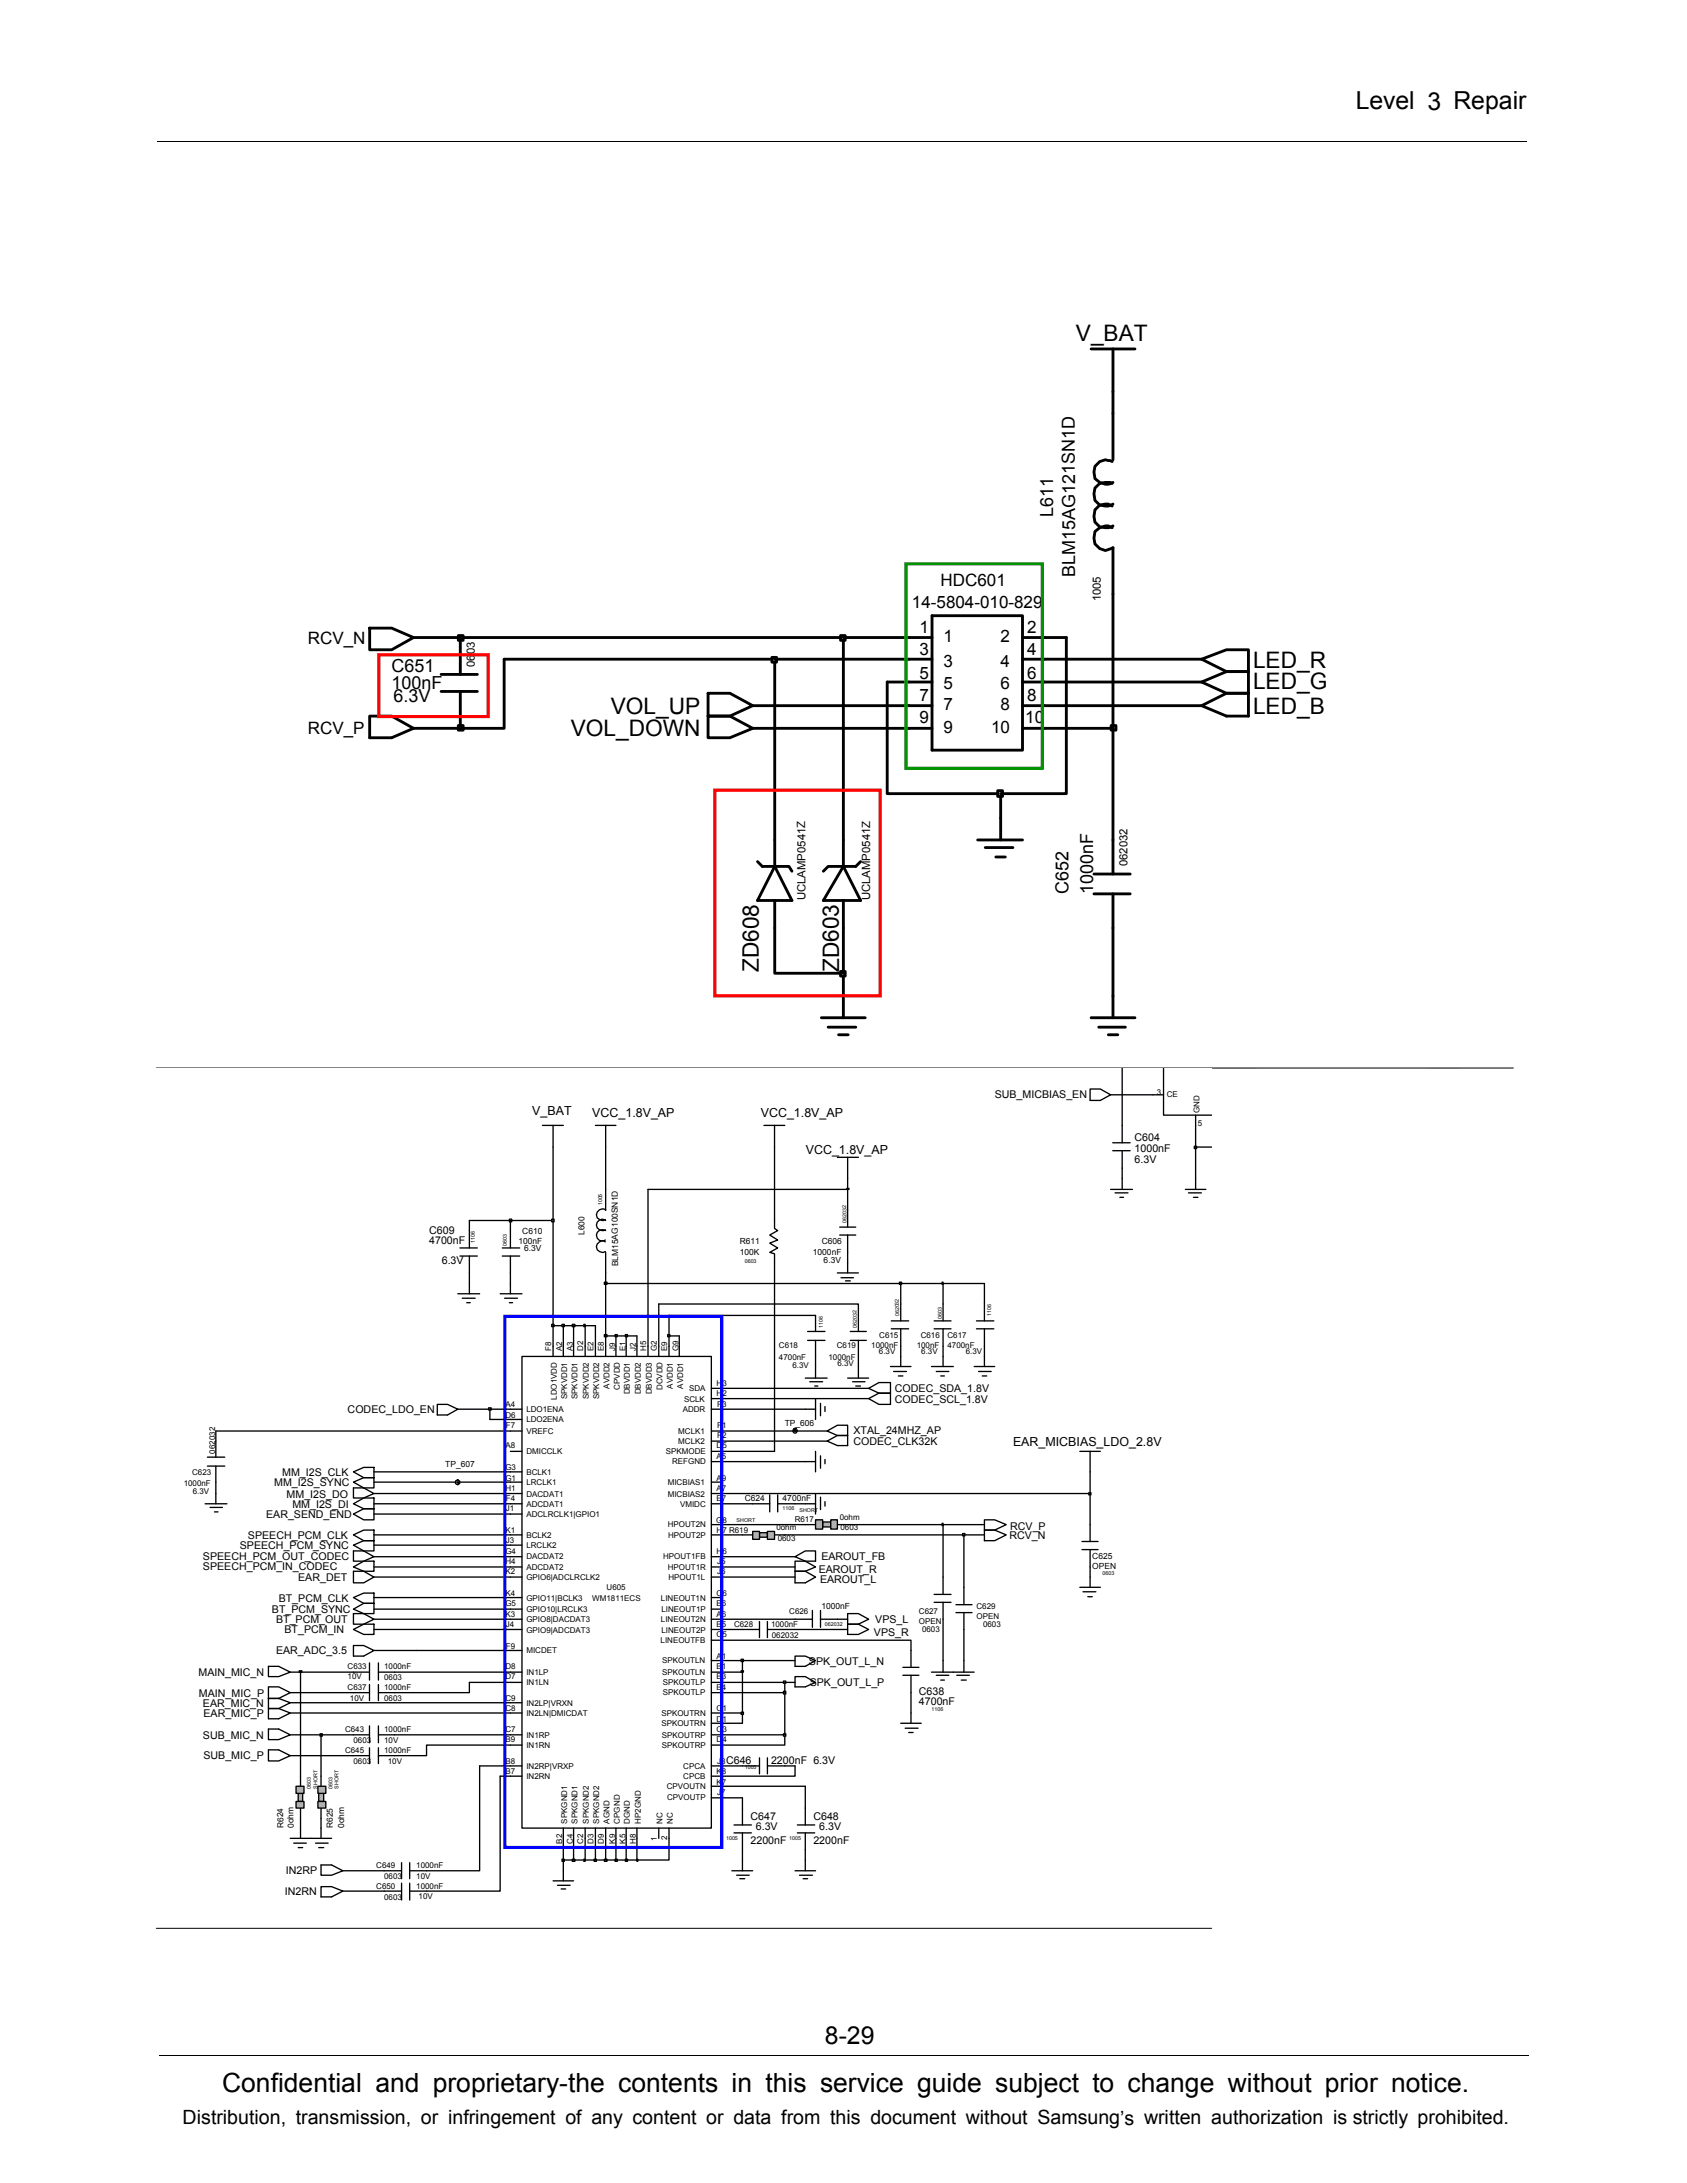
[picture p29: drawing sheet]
<svg xmlns="http://www.w3.org/2000/svg" width="216mm" height="279mm" viewBox="0 0 216 279" stroke-linecap="round" stroke-linejoin="round" font-family="sans-serif">
<defs><g id="words">
<text font-size="3.4" x="28.4" y="267.7">Confidential and proprietary-the contents in this service guide subject to change without prior notice.</text>
<g font-size="3.2">
<text x="173.5" y="14">Level 3 Repair</text>
<text x="105.6" y="261.6">8-29</text>
</g>
<g font-size="2.9">
<text x="137.7" y="43.6">V_BAT</text>
<text x="160.4" y="85.5">LED_R</text>
<text x="160.4" y="88.2">LED_G</text>
<text x="73" y="94.2">VOL_DOWN</text>
<text x="78.2" y="91.4">VOL_UP</text>
<text x="160.4" y="91.4">LED_B</text>
<text x="97.1" y="124.4" transform="rotate(-90 97.1 124.4)">ZD608</text>
<text x="107.4" y="124.4" transform="rotate(-90 107.4 124.4)">ZD603</text>
</g>
<text font-size="2.5" x="23.4" y="271.9">Distribution, transmission, or infringement of any content or data from this document without Samsung’s written authorization is strictly prohibited.</text>
<g font-size="2.3">
<text x="134.8" y="66.2" transform="rotate(-90 134.8 66.2)">L611</text>
<text x="137.6" y="73.9" transform="rotate(-90 137.6 73.9)">BLM15AG121SN1D</text>
<text x="50.1" y="88.1">100nF</text>
<text x="50.1" y="86">C651</text>
<text x="50.4" y="89.8">6.3V</text>
<text x="136.7" y="114.4" transform="rotate(-90 136.7 114.4)">C652</text>
<text x="139.9" y="114.4" transform="rotate(-90 139.9 114.4)">1000nF</text>
</g>
<g font-size="2.2">
<text x="116.7" y="77.8">14-5804-010-829</text>
<text x="120.4" y="75.1">HDC601</text>
<text x="39.4" y="82.4">RCV_N</text>
<text x="117.7" y="81">1</text>
<text x="117.7" y="83.8">3</text>
<text x="120.7" y="82.2">1</text>
<text x="128.1" y="82.2">2</text>
<text x="131.5" y="81">2</text>
<text x="131.5" y="83.8">4</text>
<text x="117.7" y="86.9">5</text>
<text x="117.7" y="89.7">7</text>
<text x="120.7" y="85.3">3</text>
<text x="120.7" y="88.1">5</text>
<text x="128.1" y="85.3">4</text>
<text x="128.1" y="88.1">6</text>
<text x="131.5" y="86.9">6</text>
<text x="131.5" y="89.7">8</text>
<text x="39.4" y="93.9">RCV_P</text>
<text x="117.7" y="92.5">9</text>
<text x="120.7" y="90.9">7</text>
<text x="120.7" y="93.8">9</text>
<text x="126.8" y="93.8">10</text>
<text x="128.1" y="90.9">8</text>
<text x="131.2" y="92.5">10</text>
</g>
<g font-size="1.6">
<text x="68.1" y="142.7">V_BAT</text>
<text x="75.8" y="143">VCC_1.8V_AP</text>
<text x="97.4" y="143">VCC_1.8V_AP</text>
<text x="103.1" y="147.7">VCC_1.8V_AP</text>
<text x="129.6" y="185">EAR_MICBIAS_LDO_2.8V</text>
</g>
<g font-size="1.5">
<text x="140.9" y="77" transform="rotate(-90 140.9 77)">1005</text>
<text x="60.8" y="83.7" transform="rotate(-90 60.8 83.7)">03</text>
<text x="60.8" y="85.3" transform="rotate(-90 60.8 85.3)">06</text>
<text x="144.3" y="110.9" transform="rotate(-90 144.3 110.9)">062032</text>
<text x="103.1" y="115.2" transform="rotate(-90 103.1 115.2)">UCLAMP0541Z</text>
<text x="111.4" y="115.3" transform="rotate(-90 111.4 115.3)">UCLAMP0541Z</text>
</g>
<g font-size="1.4">
<text x="127.3" y="140.6">SUB_MICBIAS_EN</text>
<text x="145.2" y="147.4">1000nF</text>
<text x="145.2" y="146.1">C604</text>
<text x="145.2" y="148.9">6.3V</text>
<text x="54.9" y="159.3">4700nF</text>
<text x="54.9" y="158">C609</text>
<text x="56.5" y="161.8">6.3V</text>
<text x="114.5" y="179.5">CODEC_SCL_1.8V</text>
<text x="114.5" y="178.2">CODEC_SDA_1.8V</text>
<text x="44.5" y="180.8">CODEC_LDO_EN</text>
<text x="109.2" y="184.9">CODEC_CLK32K</text>
<text x="109.2" y="183.6">XTAL_24MHZ_AP</text>
<text x="35.1" y="190.2">MM_I2S_SYNC</text>
<text x="36.1" y="188.9">MM_I2S_CLK</text>
<text x="36.7" y="191.7">MM_I2S_DO</text>
<text x="31.7" y="196.9">SPEECH_PCM_CLK</text>
<text x="34.1" y="194.3">EAR_SEND_END</text>
<text x="37.4" y="193">MM_I2S_DI</text>
<text x="129.2" y="196.9">RCV_N</text>
<text x="129.3" y="195.9">RCV_P</text>
<text x="26" y="199.7">SPEECH_PCM_OUT_CODEC</text>
<text x="26" y="201">SPEECH_PCM_IN_CODEC</text>
<text x="30.7" y="198.3">SPEECH_PCM_SYNC</text>
<text x="38.2" y="202.4">EAR_DET</text>
<text x="104.8" y="201.3">EAROUT_R</text>
<text x="104.9" y="202.7">EAROUT_L</text>
<text x="105.1" y="199.7">EAROUT_FB</text>
<text x="34.8" y="206.5">BT_PCM_SYNC</text>
<text x="35.3" y="207.8">BT_PCM_OUT</text>
<text x="35.7" y="205">BT_PCM_CLK</text>
<text x="36.4" y="209.1">BT_PCM_IN</text>
<text x="111.8" y="209.4">VPS_R</text>
<text x="112" y="207.8">VPS_L</text>
<text x="25.4" y="214.5">MAIN_MIC_N</text>
<text x="35.3" y="211.7">EAR_ADC_3.5</text>
<text x="103.5" y="213">SPK_OUT_L_N</text>
<text x="103.6" y="215.8">SPK_OUT_L_P</text>
<text x="25.5" y="217.1">MAIN_MIC_P</text>
<text x="26" y="218.5">EAR_MIC_N</text>
<text x="26" y="219.8">EAR_MIC_P</text>
<text x="117.6" y="218.2">4700nF</text>
<text x="117.6" y="216.9">C638</text>
<text x="26" y="222.5">SUB_MIC_N</text>
<text x="26" y="225.2">SUB_MIC_P</text>
<text x="92.9" y="225.7">C646</text>
<text x="98.7" y="225.7">2200nF 6.3V</text>
<text x="96.1" y="233">C647</text>
<text x="104.1" y="233">C648</text>
<text x="36.6" y="239.9">IN2RP</text>
<text x="96.1" y="236">2200nF</text>
<text x="96.7" y="234.3">6.3V</text>
<text x="104.1" y="236">2200nF</text>
<text x="104.8" y="234.3">6.3V</text>
<text x="36.5" y="242.5">IN2RN</text>
</g>
<g font-size="1.1">
<text x="66.3" y="159.3">100nF</text>
<text x="66.8" y="158">C610</text>
<text x="67.1" y="160.1">6.3V</text>
<text x="74.8" y="158.1" transform="rotate(-90 74.8 158.1)">L600</text>
<text x="94.7" y="160.6">100K</text>
<text x="94.7" y="159.3">R611</text>
<text x="104" y="160.6">1000nF</text>
<text x="105.2" y="159.3">C606</text>
<text x="105.4" y="161.7">6.3V</text>
<text x="79.1" y="162.1" transform="rotate(-90 79.1 162.1)">BLM15AG100SN1D</text>
<text x="100.4" y="182.5">TP_606</text>
<text x="57" y="187.7">TP_607</text>
<text x="95.3" y="192.1">C624</text>
<text x="100.2" y="192.1">4700nF</text>
<text x="139.8" y="200.8">OPEN</text>
<text x="139.8" y="199.5">C625</text>
<text x="105.1" y="206">1000nF</text>
<text x="36.3" y="234" transform="rotate(-90 36.3 234)">R624</text>
<text x="37.6" y="234" transform="rotate(-90 37.6 234)">0ohm</text>
<text x="42.6" y="234" transform="rotate(-90 42.6 234)">R625</text>
<text x="44" y="234" transform="rotate(-90 44 234)">0ohm</text>
</g>
<g font-size="1">
<text x="148.1" y="140.1">3</text>
<text x="149.3" y="140.5">CE</text>
<text x="153.5" y="142.5" transform="rotate(-90 153.5 142.5)">GND</text>
<text x="153.3" y="144.1">5</text>
<text x="70.5" y="172.9" transform="rotate(-90 70.5 172.9)">F8</text>
<text x="72" y="172.9" transform="rotate(-90 72 172.9)">A2</text>
<text x="73.3" y="172.9" transform="rotate(-90 73.3 172.9)">A3</text>
<text x="74.6" y="172.9" transform="rotate(-90 74.6 172.9)">D2</text>
<text x="75.9" y="172.9" transform="rotate(-90 75.9 172.9)">E2</text>
<text x="77.3" y="172.9" transform="rotate(-90 77.3 172.9)">E8</text>
<text x="78.7" y="172.9" transform="rotate(-90 78.7 172.9)">J9</text>
<text x="80.1" y="172.9" transform="rotate(-90 80.1 172.9)">E1</text>
<text x="81.4" y="172.9" transform="rotate(-90 81.4 172.9)">J2</text>
<text x="82.7" y="172.9" transform="rotate(-90 82.7 172.9)">H5</text>
<text x="84.1" y="173" transform="rotate(-90 84.1 173)">G2</text>
<text x="85.4" y="172.9" transform="rotate(-90 85.4 172.9)">E9</text>
<text x="86.8" y="173" transform="rotate(-90 86.8 173)">G9</text>
<text x="99.7" y="172.6">C618</text>
<text x="107.1" y="172.6">C619</text>
<text x="111.5" y="172.6">1000nF</text>
<text x="112.5" y="173.3">6.3V</text>
<text x="112.5" y="171.3">C615</text>
<text x="117.3" y="172.6">100nF</text>
<text x="117.8" y="171.3">C616</text>
<text x="117.9" y="173.3">6.3V</text>
<text x="121.3" y="172.6">4700nF</text>
<text x="121.3" y="171.3">C617</text>
<text x="123.6" y="173.3">6.3V</text>
<text x="71.3" y="179.2" transform="rotate(-90 71.3 179.2)">LDO1VDD</text>
<text x="72.6" y="179.1" transform="rotate(-90 72.6 179.1)">SPKVDD1</text>
<text x="73.9" y="179.1" transform="rotate(-90 73.9 179.1)">SPKVDD1</text>
<text x="75.4" y="179.1" transform="rotate(-90 75.4 179.1)">SPKVDD2</text>
<text x="76.7" y="179.1" transform="rotate(-90 76.7 179.1)">SPKVDD2</text>
<text x="78" y="177.8" transform="rotate(-90 78 177.8)">AVDD2</text>
<text x="79.3" y="177.9" transform="rotate(-90 79.3 177.9)">CPVDD</text>
<text x="80.6" y="178.5" transform="rotate(-90 80.6 178.5)">DBVDD1</text>
<text x="82" y="178.5" transform="rotate(-90 82 178.5)">DBVDD2</text>
<text x="83.4" y="178.5" transform="rotate(-90 83.4 178.5)">DBVDD3</text>
<text x="84.8" y="177.9" transform="rotate(-90 84.8 177.9)">DCVDD</text>
<text x="86.1" y="177.8" transform="rotate(-90 86.1 177.8)">AVDD1</text>
<text x="87.4" y="177.8" transform="rotate(-90 87.4 177.8)">AVDD1</text>
<text x="87.5" y="179.4">SCLK</text>
<text x="88.2" y="178.1">SDA</text>
<text x="91.7" y="177.4">H3</text>
<text x="91.7" y="178.7">H2</text>
<text x="99.7" y="174.1">4700nF</text>
<text x="101.4" y="175.1">6.3V</text>
<text x="106" y="174.1">1000nF</text>
<text x="107.2" y="174.8">6.3V</text>
<text x="64.7" y="181.4">D6</text>
<text x="64.7" y="180.1">A4</text>
<text x="64.7" y="185.4">A8</text>
<text x="64.7" y="182.8">F7</text>
<text x="67.4" y="183.5">VREFC</text>
<text x="67.4" y="182">LDO2ENA</text>
<text x="67.4" y="180.7">LDO1ENA</text>
<text x="86.8" y="183.5">MCLK1</text>
<text x="86.8" y="184.8">MCLK2</text>
<text x="87.4" y="180.7">ADDR</text>
<text x="91.7" y="185.4">D5</text>
<text x="91.8" y="180.1">F3</text>
<text x="91.8" y="182.8">F1</text>
<text x="91.8" y="184.1">F2</text>
<text x="23.5" y="190.1">1000nF</text>
<text x="24.6" y="188.8">C623</text>
<text x="24.7" y="191.2">6.3V</text>
<text x="27.5" y="186.1" transform="rotate(-90 27.5 186.1)">062032</text>
<text x="64.7" y="188.2">G3</text>
<text x="64.7" y="189.5">G1</text>
<text x="64.7" y="190.8">H1</text>
<text x="67.4" y="188.8">BCLK1</text>
<text x="67.4" y="190.1">LRCLK1</text>
<text x="67.4" y="191.6">DACDAT1</text>
<text x="67.4" y="186.1">DMICCLK</text>
<text x="85.2" y="186.1">SPKMODE</text>
<text x="85.4" y="191.6">MICBIAS2</text>
<text x="85.4" y="190.1">MICBIAS1</text>
<text x="86" y="187.4">REFGND</text>
<text x="91.7" y="190.8">A7</text>
<text x="91.7" y="186.7">A5</text>
<text x="91.7" y="189.5">A9</text>
<text x="64.7" y="196.2">K1</text>
<text x="64.7" y="192.1">F4</text>
<text x="64.7" y="197.5">J3</text>
<text x="64.7" y="193.4">J1</text>
<text x="67.4" y="192.9">ADCDAT1</text>
<text x="67.4" y="196.8">BCLK2</text>
<text x="67.4" y="194.2">ADCLRCLK1|GPIO1</text>
<text x="85.4" y="195.5">HPOUT2N</text>
<text x="85.5" y="196.8">HPOUT2P</text>
<text x="87" y="192.9">VMIDC</text>
<text x="91.7" y="194.9">G8</text>
<text x="91.7" y="196.2">H7 R619</text>
<text x="91.7" y="192.1">E7</text>
<text x="99.4" y="195.8">0ohm</text>
<text x="99.5" y="197.2">0603</text>
<text x="101.7" y="194.8">R617</text>
<text x="107.5" y="194.5">0ohm</text>
<text x="107.6" y="195.8">0603</text>
<text x="64.7" y="200.2">H4</text>
<text x="64.7" y="198.8">G4</text>
<text x="64.7" y="201.5">K2</text>
<text x="67.4" y="200.9">ADCDAT2</text>
<text x="67.4" y="199.6">DACDAT2</text>
<text x="67.4" y="198.1">LRCLK2</text>
<text x="67.4" y="202.2">GPIO6|ADCLRCLK2</text>
<text x="77.6" y="203.6">U605</text>
<text x="84.9" y="199.6">HPOUT1FB</text>
<text x="85.4" y="200.9">HPOUT1R</text>
<text x="85.6" y="202.2">HPOUT1L</text>
<text x="91.7" y="198.8">H6</text>
<text x="91.8" y="200.2">J5</text>
<text x="91.8" y="201.5">J6</text>
<text x="64.7" y="205.6">G5</text>
<text x="64.7" y="206.9">K3</text>
<text x="64.7" y="204.2">K4</text>
<text x="64.7" y="208.2">J4</text>
<text x="67.4" y="206.4">GPIO10|LRCLK3</text>
<text x="67.4" y="209">GPIO9|ADCDAT3</text>
<text x="67.4" y="207.6">GPIO8|DACDAT3</text>
<text x="67.4" y="204.9">GPIO11|BCLK3</text>
<text x="75.8" y="204.9">WM1811ECS</text>
<text x="84.6" y="207.6">LINEOUT2N</text>
<text x="84.6" y="204.9">LINEOUT1N</text>
<text x="84.6" y="209">LINEOUT2P</text>
<text x="84.6" y="206.4">LINEOUT1P</text>
<text x="91.7" y="208.2">B5</text>
<text x="91.7" y="205.6">B6</text>
<text x="91.7" y="206.9">A6</text>
<text x="91.7" y="209.5">C5</text>
<text x="91.7" y="204.2">C6</text>
<text x="93.9" y="208.3">C628</text>
<text x="98.7" y="208.3">1000nF</text>
<text x="98.8" y="209.6">062032</text>
<text x="101" y="206.5">C626</text>
<text x="117.6" y="207.9">OPEN</text>
<text x="117.6" y="206.5">C627</text>
<text x="118" y="208.9">0603</text>
<text x="125" y="207.2">OPEN</text>
<text x="125" y="206">C629</text>
<text x="125.8" y="208.3">0603</text>
<text x="44.5" y="213.6">C633</text>
<text x="44.5" y="214.9">10V</text>
<text x="49.2" y="213.6">1000nF</text>
<text x="49.2" y="215">0603</text>
<text x="64.7" y="214.9">D7</text>
<text x="64.7" y="213.6">D8</text>
<text x="64.7" y="211">F9</text>
<text x="67.4" y="211.6">MICDET</text>
<text x="67.4" y="215.7">IN1LN</text>
<text x="67.4" y="214.4">IN1LP</text>
<text x="84.5" y="210.3">LINEOUTFB</text>
<text x="84.8" y="214.4">SPKOUTLN</text>
<text x="84.8" y="212.9">SPKOUTLN</text>
<text x="84.8" y="215.7">SPKOUTLP</text>
<text x="91.7" y="213.6">B1</text>
<text x="91.7" y="214.9">B3</text>
<text x="91.7" y="212.3">A1</text>
<text x="44.2" y="221.6">C643</text>
<text x="44.5" y="216.3">C637</text>
<text x="44.8" y="217.7">10V</text>
<text x="49.2" y="221.6">1000nF</text>
<text x="49.2" y="217.7">0603</text>
<text x="49.2" y="216.3">1000nF</text>
<text x="64.7" y="221.7">C7</text>
<text x="64.7" y="219">C8</text>
<text x="64.7" y="217.7">C9</text>
<text x="67.4" y="219.6">IN2LN|DMICDAT</text>
<text x="67.4" y="218.3">IN2LP|VRXN</text>
<text x="84.6" y="219.6">SPKOUTRN</text>
<text x="84.6" y="221">SPKOUTRN</text>
<text x="84.8" y="217">SPKOUTLP</text>
<text x="91.7" y="219">C1</text>
<text x="91.7" y="216.3">B4</text>
<text x="91.7" y="220.4">D1</text>
<text x="91.7" y="221.7">C3</text>
<text x="44.2" y="224.4">C645</text>
<text x="45.2" y="223.1">0603</text>
<text x="45.2" y="225.7">0603</text>
<text x="49.2" y="223.1">10V</text>
<text x="49.2" y="224.4">1000nF</text>
<text x="49.6" y="225.7">10V</text>
<text x="64.7" y="223">B9</text>
<text x="64.7" y="225.8">B8</text>
<text x="64.7" y="227.1">B7</text>
<text x="67.4" y="226.4">IN2RP|VRXP</text>
<text x="67.4" y="223.7">IN1RN</text>
<text x="67.4" y="227.7">IN2RN</text>
<text x="67.4" y="222.4">IN1RP</text>
<text x="84.7" y="223.7">SPKOUTRP</text>
<text x="84.7" y="222.4">SPKOUTRP</text>
<text x="87.4" y="226.4">CPCA</text>
<text x="87.4" y="227.7">CPCB</text>
<text x="91.7" y="223">D4</text>
<text x="91.7" y="227.1">K8</text>
<text x="91.8" y="225.8">J8</text>
<text x="72.6" y="233.4" transform="rotate(-90 72.6 233.4)">SPKGND1</text>
<text x="73.9" y="233.4" transform="rotate(-90 73.9 233.4)">SPKGND1</text>
<text x="75.4" y="233.4" transform="rotate(-90 75.4 233.4)">SPKGND2</text>
<text x="76.7" y="233.4" transform="rotate(-90 76.7 233.4)">SPKGND2</text>
<text x="78" y="233.4" transform="rotate(-90 78 233.4)">AGND</text>
<text x="79.3" y="233.4" transform="rotate(-90 79.3 233.4)">CPGND</text>
<text x="80.6" y="233.4" transform="rotate(-90 80.6 233.4)">DGND</text>
<text x="82" y="233.4" transform="rotate(-90 82 233.4)">HP2GND</text>
<text x="84.8" y="233.4" transform="rotate(-90 84.8 233.4)">NC</text>
<text x="85.3" y="229">CPVOUTN</text>
<text x="85.4" y="230.4">CPVOUTP</text>
<text x="86.1" y="233.4" transform="rotate(-90 86.1 233.4)">NC</text>
<text x="91.7" y="228.4">K7</text>
<text x="91.8" y="229.7">J7</text>
<text x="48.2" y="239.1">C649</text>
<text x="53.3" y="239.1">1000nF</text>
<text x="72" y="236" transform="rotate(-90 72 236)">B2</text>
<text x="73.3" y="236" transform="rotate(-90 73.3 236)">C4</text>
<text x="74.6" y="236" transform="rotate(-90 74.6 236)">C2</text>
<text x="75.9" y="236" transform="rotate(-90 75.9 236)">D3</text>
<text x="77.3" y="236" transform="rotate(-90 77.3 236)">D9</text>
<text x="78.7" y="236" transform="rotate(-90 78.7 236)">K9</text>
<text x="80.1" y="236" transform="rotate(-90 80.1 236)">K5</text>
<text x="81.4" y="236" transform="rotate(-90 81.4 236)">H8</text>
<text x="84.1" y="235.6" transform="rotate(-90 84.1 235.6)">1</text>
<text x="85.4" y="235.6" transform="rotate(-90 85.4 235.6)">2</text>
<text x="48.2" y="241.8">C650</text>
<text x="49.2" y="243.2">0603</text>
<text x="49.2" y="240.5">0603</text>
<text x="53.3" y="241.8">1000nF</text>
<text x="53.3" y="240.5">10V</text>
<text x="53.6" y="243.1">10V</text>
</g>
<g font-size=".7">
<text x="77.1" y="154.3" transform="rotate(-90 77.1 154.3)">1005</text>
<text x="60.8" y="159.1" transform="rotate(-90 60.8 159.1)">1106</text>
<text x="64.9" y="159.4" transform="rotate(-90 64.9 159.4)">0603</text>
<text x="95.3" y="161.6">0603</text>
<text x="108.3" y="156.5" transform="rotate(-90 108.3 156.5)">062032</text>
<text x="105.3" y="170" transform="rotate(-90 105.3 170)">1106</text>
<text x="109.6" y="170" transform="rotate(-90 109.6 170)">062032</text>
<text x="115.1" y="168.5" transform="rotate(-90 115.1 168.5)">062032</text>
<text x="120.5" y="168.8" transform="rotate(-90 120.5 168.8)">0603</text>
<text x="126.9" y="168.5" transform="rotate(-90 126.9 168.5)">1106</text>
<text x="94.3" y="194.8">SHORT</text>
<text x="100.2" y="193.3">1106</text>
<text x="102.3" y="193.5">SHORT</text>
<text x="141.1" y="201.6">0603</text>
<text x="105.6" y="208">062032</text>
<text x="119.2" y="219">1106</text>
<text x="95.3" y="226.5">1005</text>
<text x="39.8" y="228.9" transform="rotate(-90 39.8 228.9)">0603</text>
<text x="40.6" y="228.9" transform="rotate(-90 40.6 228.9)">SHORT</text>
<text x="42.6" y="228.9" transform="rotate(-90 42.6 228.9)">0603</text>
<text x="43.3" y="228.9" transform="rotate(-90 43.3 228.9)">SHORT</text>
<text x="92.9" y="235.5">1005</text>
<text x="101" y="235.5">1005</text>
</g>
</g></defs>
<path d="M20.2 18.1h175.3M20.4 263h175.3" fill="none" stroke="#000" stroke-width=".13"/>
<g fill="#e6e6e6">
<path d="M24 30.2l.6-.2h42.8l-12 5.6-.9-1a10.8 10.8 0 0 0-7.2-4 15.4 15.4 0 0 0-8 2.3 16.7 16.7 0 0 0-6.9 6.4 5.4 5.4 0 0 0 4.7 8.2 37.5 37.5 0 0 0 10.2-1.7l2.4-.6a67.6 67.6 0 0 1 15.7-3 19 19 0 0 1 17.6 10.1 20.6 20.6 0 0 1-3.3 25.4 48 48 0 0 1-20 11.7 22.6 22.6 0 0 1-22.5-5.8 34 34 0 0 1-4.5-5.3l11.3-7.7 .6 .6a16.4 16.4 0 0 0 8.7 5.8 15.1 15.1 0 0 0 10.5-2.1 17.9 17.9 0 0 0 6.8-5.9 9 9 0 0 0 .5-9.1 6.3 6.3 0 0 0-5.8-3.4 26.4 26.4 0 0 0-6.8 1l-4.8 1.2a69.1 69.1 0 0 1-15.1 2.9 18.4 18.4 0 0 1-18.6-12v-11.8l.1-1.4a22 22 0 0 1 3.9-6.2zM82.9 30h40.9l7.4 .9 2.3 3.9a26.4 26.4 0 0 0 8.4 9.1l-11.6 6.4-4.2-3.9a21.8 21.8 0 0 1-18.7 16 14.2 14.2 0 0 1-14.1-8.6 13.7 13.7 0 0 1 2.5-15.7 60.2 60.2 0 0 1 9-8.1h7.2h-16.9h.2l-11.7 3.6-.4-1.8-.2-1.8zM107.3 38.7l-.4 .4a8 8 0 0 0-2.7 4.4 6.1 6.1 0 0 0 4.7 6.9 7.8 7.8 0 0 0 7.2-1.8 10.9 10.9 0 0 0 4.2-8.5 12.6 12.6 0 0 0-1.8-5.3l-2.4-4.3a151.7 151.7 0 0 1-8 7.4zM125.6 30h68.1h-48.1h4.2l11.9 3-11.7 6.5z"/>
<path d="M20 136.7h19.6a17 17 0 0 0 5.5-.4 28 28 0 0 1 10.7 .4h12.5h-37.7h53.1zM84.7 136.7h3.1a29.1 29.1 0 0 1 21.9-13.6 25.2 25.2 0 0 1 23.5 12.7l.7 .9h3.7zM97.7 136.7h27h-7.3a2.89 2.89 0 0 1-2.3-.5 11.8 11.8 0 0 0-12.5 .5zM130.9 110l10.8-6 3.6 6.5a20.3 20.3 0 0 1 9.4-14.9 18.8 18.8 0 0 1 14.2-2.7 15.2 15.2 0 0 1 8.2 6.3l1.3 1.9 2 3.4 13.3 27.5-9.9 4.7-15.1-25.4a18.7 18.7 0 0 0-3.6-4.7 7.4 7.4 0 0 0-8.5-.4 10.3 10.3 0 0 0-4.7 13.3l1.4 3.3 2.6 4.9 11 9h-11.6zM183.1 58.8a28.4 28.4 0 0 1 10.2-6l.4-.5v-1v12a1.72 1.72 0 0 1-.4 1.6 4 4 0 0 0 0 3.7l.4 1.5v4v-4.9v55.5l-4.3-35-6.4 3.6-5.1-9.2 6.5-3.6-1.9-3.3a24.9 24.9 0 0 1-3.4-9 11.6 11.6 0 0 1 3.2-8.6zM193.7 42.4v17.2zM193.7 59.1v50.6zM193.7 30v61.4zM193.7 48.6v30.6zM193.7 30v32.8zM193.7 30v7.3zM193.7 30v11.8z"/>
</g>
<path d="M20 30h173.7v106.7h-173.7z" fill="#fff"/>
<g fill="#e6e6e6">
<path d="M24 30.2l.6-.2h42.8l-12 5.6-.9-1a10.8 10.8 0 0 0-7.2-4 15.4 15.4 0 0 0-8 2.3 16.7 16.7 0 0 0-6.9 6.4 5.4 5.4 0 0 0 4.7 8.2 37.5 37.5 0 0 0 10.2-1.7l2.4-.6a67.6 67.6 0 0 1 15.7-3 19 19 0 0 1 17.6 10.1 20.6 20.6 0 0 1-3.3 25.4 48 48 0 0 1-20 11.7 22.6 22.6 0 0 1-22.5-5.8 34 34 0 0 1-4.5-5.3l11.3-7.7 .6 .6a16.4 16.4 0 0 0 8.7 5.8 15.1 15.1 0 0 0 10.5-2.1 17.9 17.9 0 0 0 6.8-5.9 9 9 0 0 0 .5-9.1 6.3 6.3 0 0 0-5.8-3.4 26.4 26.4 0 0 0-6.8 1l-4.8 1.2a69.1 69.1 0 0 1-15.1 2.9 18.4 18.4 0 0 1-18.6-12v-11.8l.1-1.4a22 22 0 0 1 3.9-6.2zM82.9 30h40.9l7.4 .9 2.3 3.9a26.4 26.4 0 0 0 8.4 9.1l-11.6 6.4-4.2-3.9a21.8 21.8 0 0 1-18.7 16 14.2 14.2 0 0 1-14.1-8.6 13.7 13.7 0 0 1 2.5-15.7 60.2 60.2 0 0 1 9-8.1h7.2h-16.9h.2l-11.7 3.6-.4-1.8-.2-1.8zM107.3 38.7l-.4 .4a8 8 0 0 0-2.7 4.4 6.1 6.1 0 0 0 4.7 6.9 7.8 7.8 0 0 0 7.2-1.8 10.9 10.9 0 0 0 4.2-8.5 12.6 12.6 0 0 0-1.8-5.3l-2.4-4.3a151.7 151.7 0 0 1-8 7.4zM125.6 30h68.1h-48.1h4.2l11.9 3-11.7 6.5z"/>
<path d="M20 136.7h19.6a17 17 0 0 0 5.5-.4 28 28 0 0 1 10.7 .4h12.5h-37.7h53.1zM84.7 136.7h3.1a29.1 29.1 0 0 1 21.9-13.6 25.2 25.2 0 0 1 23.5 12.7l.7 .9h3.7zM97.7 136.7h27h-7.3a2.89 2.89 0 0 1-2.3-.5 11.8 11.8 0 0 0-12.5 .5zM130.9 110l10.8-6 3.6 6.5a20.3 20.3 0 0 1 9.4-14.9 18.8 18.8 0 0 1 14.2-2.7 15.2 15.2 0 0 1 8.2 6.3l1.3 1.9 2 3.4 13.3 27.5-9.9 4.7-15.1-25.4a18.7 18.7 0 0 0-3.6-4.7 7.4 7.4 0 0 0-8.5-.4 10.3 10.3 0 0 0-4.7 13.3l1.4 3.3 2.6 4.9 11 9h-11.6zM183.1 58.8a28.4 28.4 0 0 1 10.2-6l.4-.5v-1v12a1.72 1.72 0 0 1-.4 1.6 4 4 0 0 0 0 3.7l.4 1.5v4v-4.9v55.5l-4.3-35-6.4 3.6-5.1-9.2 6.5-3.6-1.9-3.3a24.9 24.9 0 0 1-3.4-9 11.6 11.6 0 0 1 3.2-8.6zM193.7 42.4v17.2zM193.7 59.1v50.6zM193.7 30v61.4zM193.7 48.6v30.6zM193.7 30v32.8zM193.7 30v7.3zM193.7 30v11.8z"/>
</g>
<path d="M20 30h173.7v106.7h-173.7z" fill="#fff"/>
<g fill="#e6e6e6">
<path d="M24 30.2l.6-.2h42.8l-12 5.6-.9-1a10.8 10.8 0 0 0-7.2-4 15.4 15.4 0 0 0-8 2.3 16.7 16.7 0 0 0-6.9 6.4 5.4 5.4 0 0 0 4.7 8.2 37.5 37.5 0 0 0 10.2-1.7l2.4-.6a67.6 67.6 0 0 1 15.7-3 19 19 0 0 1 17.6 10.1 20.6 20.6 0 0 1-3.3 25.4 48 48 0 0 1-20 11.7 22.6 22.6 0 0 1-22.5-5.8 34 34 0 0 1-4.5-5.3l11.3-7.7 .6 .6a16.4 16.4 0 0 0 8.7 5.8 15.1 15.1 0 0 0 10.5-2.1 17.9 17.9 0 0 0 6.8-5.9 9 9 0 0 0 .5-9.1 6.3 6.3 0 0 0-5.8-3.4 26.4 26.4 0 0 0-6.8 1l-4.8 1.2a69.1 69.1 0 0 1-15.1 2.9 18.4 18.4 0 0 1-18.6-12v-11.8l.1-1.4a22 22 0 0 1 3.9-6.2zM82.9 30h40.9l7.4 .9 2.3 3.9a26.4 26.4 0 0 0 8.4 9.1l-11.6 6.4-4.2-3.9a21.8 21.8 0 0 1-18.7 16 14.2 14.2 0 0 1-14.1-8.6 13.7 13.7 0 0 1 2.5-15.7 60.2 60.2 0 0 1 9-8.1h7.2h-16.9h.2l-11.7 3.6-.4-1.8-.2-1.8zM107.3 38.7l-.4 .4a8 8 0 0 0-2.7 4.4 6.1 6.1 0 0 0 4.7 6.9 7.8 7.8 0 0 0 7.2-1.8 10.9 10.9 0 0 0 4.2-8.5 12.6 12.6 0 0 0-1.8-5.3l-2.4-4.3a151.7 151.7 0 0 1-8 7.4zM125.6 30h68.1h-48.1h4.2l11.9 3-11.7 6.5z"/>
<path d="M20 136.7h19.6a17 17 0 0 0 5.5-.4 28 28 0 0 1 10.7 .4h12.5h-37.7h53.1zM84.7 136.7h3.1a29.1 29.1 0 0 1 21.9-13.6 25.2 25.2 0 0 1 23.5 12.7l.7 .9h3.7zM97.7 136.7h27h-7.3a2.89 2.89 0 0 1-2.3-.5 11.8 11.8 0 0 0-12.5 .5zM130.9 110l10.8-6 3.6 6.5a20.3 20.3 0 0 1 9.4-14.9 18.8 18.8 0 0 1 14.2-2.7 15.2 15.2 0 0 1 8.2 6.3l1.3 1.9 2 3.4 13.3 27.5-9.9 4.7-15.1-25.4a18.7 18.7 0 0 0-3.6-4.7 7.4 7.4 0 0 0-8.5-.4 10.3 10.3 0 0 0-4.7 13.3l1.4 3.3 2.6 4.9 11 9h-11.6zM183.1 58.8a28.4 28.4 0 0 1 10.2-6l.4-.5v-1v12a1.72 1.72 0 0 1-.4 1.6 4 4 0 0 0 0 3.7l.4 1.5v4v-4.9v55.5l-4.3-35-6.4 3.6-5.1-9.2 6.5-3.6-1.9-3.3a24.9 24.9 0 0 1-3.4-9 11.6 11.6 0 0 1 3.2-8.6zM193.7 42.4v17.2zM193.7 59.1v50.6zM193.7 30v61.4zM193.7 48.6v30.6zM193.7 30v32.8zM193.7 30v7.3zM193.7 30v11.8z"/>
</g>
<path d="M20 30h173.7v106.7h-173.7z" fill="#fff"/>
<g fill="none" stroke="#000" stroke-width=".36">
<path d="M139.6 44.7h5.7M142.3 59.1l-.8-.3-.8 .3-.6 .6-.1 .7 .1 .9a1.77 1.77 0 0 0 2.3 .4M142.4 44.7v5.4M142.4 52.9v5.9M119.3 78.8h11.6v17.2h-11.6zM142.3 61.9l-.2-.2-1.4 .2-.6 .6-.1 .7a1.46 1.46 0 0 0 1.8 1.6l.6-.3M142.3 67.5a1.3 1.3 0 0 0-1.6 0l-.6 .5-.1 .9 .1 .7 .6 .6 .8 .3 .9-.4v5.9M142.3 64.8a1.42 1.42 0 0 0-1.6-.2 1.69 1.69 0 0 0 0 2.8 1.87 1.87 0 0 0 1.7-.1M47.3 91.7h2.8l2.8 1.5-2.8 1.2h-2.8zM47.3 80.4h2.8l2.8 1.2-2.8 1.6h-2.8zM56.5 86.3h4.6M56.5 88.5h4.6"/>
<path d="M58.9 81.6v4.7M58.9 88.5v4.7M90.6 88.7h2.8l2.9 1.6-2.9 1.4h-2.8zM90.6 91.7h2.8l2.9 1.5-2.9 1.2h-2.8zM116.3 81.6h3M116.3 93.2h3M116.3 87.3h3M116.3 84.4h3M116.3 90.3h3M130.9 87.3h2.8M130.9 81.6h2.8M130.9 93.2h2.8"/>
<path d="M130.9 84.4h2.8M130.9 90.3h2.8M153.8 90.3l3.2-1.6h2.8v3h-2.8zM153.8 84.4l3.2-1.2h2.8v2.8h-2.8zM153.8 87.3l3.2-1.3h2.8v2.7h-2.8zM96.9 110.3l.7 .6h3.4l.4 .6M99.1 115.3v9.3h8.8v2.9M99.1 110.9l2.3 4.4h-4.5zM99.1 107.5v3.4M107.9 107.5v3.4M107.9 115.3v3.5M107.9 110.9l2.2 4.4h-4.7z"/>
<path d="M110.1 110.3l-.6 .6h-3.5l-.6 .6M125.1 107.5h5.8M126.1 108.5h3.5M127.5 109.7h1.2M128.1 104.7v2.8M140 111.9h4.6M140 114.4h4.6M142.4 107.5v4.4M142.4 114.4v15.9M105.1 130.3h5.6M106 131.5h3.5M107.3 132.4h1.2"/>
<path d="M107.9 127.5v2.8M139.6 130.3h5.7M140.6 131.5h3.4M141.8 132.4h1.3"/>
</g>
<path d="M107.6 124.3h.6v.6h-.6z" fill="#c3c3c3"/>
<path d="M99.1 84.4v23.1M107.9 81.6v25.9M113.5 87.3v14.3h14.6v3.1M142.4 93.2v14.3M107.9 118.8v5.8M107.6 124.3h.6v.6h-.6z" fill="none" stroke="#000" stroke-width=".36"/>
<path d="M127.7 101.2h.6v.7h-.6z" fill="#c3c3c3"/>
<path d="M52.9 93.2h6M136.5 81.6v20h-8.4M127.7 101.2h.6v.7h-.6z" fill="none" stroke="#000" stroke-width=".36"/>
<path d="M58.7 92.9h.6v.6h-.6z" fill="#c3c3c3"/>
<path d="M58.7 92.9h.6v.6h-.6zM64.5 84.4v8.8h-5.6M96.3 93.2h20M133.7 93.2h8.7" fill="none" stroke="#000" stroke-width=".36"/>
<path d="M142.2 92.9h.6v.6h-.6z" fill="#c3c3c3"/>
<path d="M142.4 76v17.2M64.5 84.4h34.6M96.3 90.3h20M113.5 87.3h2.8M133.7 90.3h20.1M133.7 87.3h20.1M142.2 92.9h.6v.6h-.6z" fill="none" stroke="#000" stroke-width=".36"/>
<path d="M98.8 84.1h.6v.7h-.6z" fill="#c3c3c3"/>
<path d="M52.9 81.6h6M98.8 84.1h.6v.7h-.6zM99.1 84.4h17.2M133.7 84.4h20.1" fill="none" stroke="#000" stroke-width=".36"/>
<path d="M58.7 81.3h.6v.7h-.6z" fill="#c3c3c3"/>
<path d="M58.7 81.3h.6v.7h-.6zM58.9 81.6h49" fill="none" stroke="#000" stroke-width=".36"/>
<path d="M107.6 81.3h.6v.7h-.6z" fill="#c3c3c3"/>
<path d="M142.4 50.1v2.8M107.6 81.3h.6v.7h-.6zM107.9 81.6h8.4M133.7 81.6h2.8" fill="none" stroke="#000" stroke-width=".36"/>
<path d="M20 136.7h173.7" fill="none" stroke="#000" stroke-width=".13"/>
<g fill="#e6e6e6">
<path d="M129.8 223.6a18.7 18.7 0 0 1 10.8-4.7 9.3 9.3 0 0 1 8.4 4.9l-5.6 3.4a5 5 0 0 0-4.8-2.2 9.8 9.8 0 0 0-5.9 3.8 2.57 2.57 0 0 0-.1 2.7 2.57 2.57 0 0 0 2.5 1.3l2.1-.2 2.4-.6a37.5 37.5 0 0 1 8.5-1.6 8.8 8.8 0 0 1 6.7 2.7l.3 .5v12.5l-.1 .6-.5 .2h-21.8l5.3-3.3a7.6 7.6 0 0 0 5 3.1 8.9 8.9 0 0 0 6.6-2.7 4.5 4.5 0 0 0 1.1-5.4 3.3 3.3 0 0 0-3.4-1.6l-1.2 .2-3.1 .8a49.8 49.8 0 0 1-6.5 1.3 8.7 8.7 0 0 1-10.1-6.7 8.9 8.9 0 0 1 2.8-8.4zM155.1 213.3v26.4zM155.1 224.8v9.4zM155.1 193.6v35.4zM155.1 181.7v25.5zM155.1 165.8v28.9zM155.1 154.4v28.9zM155.1 138.7v36.9zM155.1 147.3v13.8z"/>
<path d="M125.5 246.9h29.6zM155.1 234.6v12.3zM155.1 230.4v8.1zM155.1 238.3v8.6zM155.1 216.9v30zM155.1 233.3v13.6zM155.1 215.3v24.6zM155.1 220.3v7.7zM155.1 201.2v28.9zM155.1 185.4v29.6zM155.1 177.7v8.1zM155.1 185.5v23.7zM155.1 175.3v26.5zM155.1 186.9v9.4zM155.1 159.3v31.5z"/>
</g>
<path d="M20 136.7h135.1v110.1h-135.1z" fill="#fff"/>
<g fill="#e6e6e6">
<path d="M129.8 223.6a18.7 18.7 0 0 1 10.8-4.7 9.3 9.3 0 0 1 8.4 4.9l-5.6 3.4a5 5 0 0 0-4.8-2.2 9.8 9.8 0 0 0-5.9 3.8 2.57 2.57 0 0 0-.1 2.7 2.57 2.57 0 0 0 2.5 1.3l2.1-.2 2.4-.6a37.5 37.5 0 0 1 8.5-1.6 8.8 8.8 0 0 1 6.7 2.7l.3 .5v12.5l-.1 .6-.5 .2h-21.8l5.3-3.3a7.6 7.6 0 0 0 5 3.1 8.9 8.9 0 0 0 6.6-2.7 4.5 4.5 0 0 0 1.1-5.4 3.3 3.3 0 0 0-3.4-1.6l-1.2 .2-3.1 .8a49.8 49.8 0 0 1-6.5 1.3 8.7 8.7 0 0 1-10.1-6.7 8.9 8.9 0 0 1 2.8-8.4zM155.1 213.3v26.4zM155.1 224.8v9.4zM155.1 193.6v35.4zM155.1 181.7v25.5zM155.1 165.8v28.9zM155.1 154.4v28.9zM155.1 138.7v36.9zM155.1 147.3v13.8z"/>
<path d="M125.5 246.9h29.6zM155.1 234.6v12.3zM155.1 230.4v8.1zM155.1 238.3v8.6zM155.1 216.9v30zM155.1 233.3v13.6zM155.1 215.3v24.6zM155.1 220.3v7.7zM155.1 201.2v28.9zM155.1 185.4v29.6zM155.1 177.7v8.1zM155.1 185.5v23.7zM155.1 175.3v26.5zM155.1 186.9v9.4zM155.1 159.3v31.5z"/>
</g>
<path d="M20 136.7h135.1v110.1h-135.1z" fill="#fff"/>
<g fill="#e6e6e6">
<path d="M129.8 223.6a18.7 18.7 0 0 1 10.8-4.7 9.3 9.3 0 0 1 8.4 4.9l-5.6 3.4a5 5 0 0 0-4.8-2.2 9.8 9.8 0 0 0-5.9 3.8 2.57 2.57 0 0 0-.1 2.7 2.57 2.57 0 0 0 2.5 1.3l2.1-.2 2.4-.6a37.5 37.5 0 0 1 8.5-1.6 8.8 8.8 0 0 1 6.7 2.7l.3 .5v12.5l-.1 .6-.5 .2h-21.8l5.3-3.3a7.6 7.6 0 0 0 5 3.1 8.9 8.9 0 0 0 6.6-2.7 4.5 4.5 0 0 0 1.1-5.4 3.3 3.3 0 0 0-3.4-1.6l-1.2 .2-3.1 .8a49.8 49.8 0 0 1-6.5 1.3 8.7 8.7 0 0 1-10.1-6.7 8.9 8.9 0 0 1 2.8-8.4zM155.1 213.3v26.4zM155.1 224.8v9.4zM155.1 193.6v35.4zM155.1 181.7v25.5zM155.1 165.8v28.9zM155.1 154.4v28.9zM155.1 138.7v36.9zM155.1 147.3v13.8z"/>
<path d="M125.5 246.9h29.6zM155.1 234.6v12.3zM155.1 230.4v8.1zM155.1 238.3v8.6zM155.1 216.9v30zM155.1 233.3v13.6zM155.1 215.3v24.6zM155.1 220.3v7.7zM155.1 201.2v28.9zM155.1 185.4v29.6zM155.1 177.7v8.1zM155.1 185.5v23.7zM155.1 175.3v26.5zM155.1 186.9v9.4zM155.1 159.3v31.5z"/>
</g>
<path d="M20 136.7h135.1v110.1h-135.1z" fill="#fff"/>
<g fill="none" stroke="#000" stroke-width=".17">
<path d="M139.5 139.4h1.3l1.3 .7-1.3 .7h-1.3zM58.9 159.7h2.2M60.1 157.5v2.2M76.2 144h2.6M77.5 144v2.8M97.8 144h2.6M99.1 144v2.8M107.5 158.1h2M107.5 157.1h2M108.5 154.9v2.2M108.5 158.1v2.2M142.1 152.2h2.8"/>
<path d="M142.7 152.7h1.7M143.3 153.2h.5M143.6 150.8v1.4M56 179.7h1.3l1.3 .7-1.3 .7h-1.3zM58.6 165.6h2.8M58.9 160.8h2.2M59.2 166.2h1.6M59.7 166.7h.5M60.1 160.8v2.1M60.1 164.3v1.3M104.4 179v2.7M105 179.6v1.6"/>
<path d="M114.1 169.1h2.2M114.1 170.1h2.2M115.3 166.9v2.2M115.3 170.1v2.2M26.5 187.6h2.3M26.5 186.5h2.3M27.6 184.4v2.1M27.6 187.6v2.1M45.2 196.4l1.3-.6h1.4v1.4h-1.4zM45.2 189.7l1.3-.6h1.4v1.3h-1.4zM101.7 199.2l1.4-.7h1.3v1.3h-1.3zM103.1 180.4h1.3"/>
<path d="M105.6 180v.7M45.2 210.6h1.3l1.4 .6-1.4 .8h-1.3zM45.2 204.5l1.3-.6h1.4v1.3h-1.4zM45.2 208.6l1.3-.7h1.4v1.3h-1.4zM116.6 219.2v1.4M138.2 203.2h2.6M138.6 203.7h1.7M139.2 204.4h.6M139.5 201.8v1.4M34.4 221.3h1.3l1.4 .7-1.4 .7h-1.3zM38.5 227.3v1.3M38.5 231.4v1.3"/>
<path d="M41.1 238.7h1.3l1.5 .7-1.5 .6h-1.3zM93.7 239.4h2.6M93.9 233.6h2.3M93.9 234.6h2.3M95 231.4v2.2M95 234.6v2.1M95 238.1v1.3M115.3 220.6h2.6M115.8 221.2h1.7M116.3 221.7h.6M94.3 240h1.6M94.7 240.5h.6"/>
</g>
<path d="M38.2 229.5h.5v1.1h-.5z" fill="#b3b3b3"/>
<path d="M38.2 229.5h.5v1.1h-.5z" fill="none" stroke="#000" stroke-width=".17"/>
<path d="M37.9 230.6h1v.8h-1z" fill="#b3b3b3"/>
<path d="M37.9 230.6h1v.8h-1z" fill="none" stroke="#000" stroke-width=".17"/>
<path d="M37.9 228.6h1v.9h-1z" fill="#b3b3b3"/>
<g fill="none" stroke="#000" stroke-width=".17">
<path d="M64.3 159.7h2.2M65.3 157.5v2.2M77.5 158.9a.74 .74 0 0 0-1.2 .7 .74 .74 0 0 0 1.2 .6M77.5 157.5a.74 .74 0 0 0-1.2 .6 .74 .74 0 0 0 1.2 .6M77.5 152.2v2.7a.73 .73 0 0 0-1.2 .5 .73 .73 0 0 0 1.2 .7M77.5 156.2a.73 .73 0 0 0-1.2 .6 .73 .73 0 0 0 1.2 .6M107.2 148.1h2.7M108.5 148.1v2.7M142.4 147.3h2.2M142.4 146.3h2.2M143.6 144v2.3M143.6 147.3v2.2"/>
<path d="M64 165.6h2.8M64.3 160.8h2.2M64.6 166.2h1.6M65.2 166.7h.4M65.3 160.8v2.1M65.3 164.3v1.3M66.8 173.6h24.2v60.4h-24.2zM70.8 172.3v1.3M72.1 172.3v1.3M73.4 172.3v1.3M74.9 172.3v1.3M76.2 172.3v1.3"/>
<path d="M77.5 160.3v2.6M77.5 172.3v1.3M78.8 172.3v1.3M80.1 172.3v1.3M81.5 172.3v1.3M82.9 172.3v1.3M84.3 172.3v1.3M85.6 172.3v1.3M86.9 172.3v1.3M91 179h1.4M91 177.7h1.4M107.2 162.9h2.7"/>
<path d="M107.6 163.5h1.6M108.2 163.9h.6M108.5 176.4h2.7M108.5 161.6v1.3M109.1 176.8h1.6M109.5 177.4h.6M109.9 174.9v1.5M111.2 179l1.3-.7h1.5v1.4h-1.5zM114 174.9h2.6M114.4 175.5h1.6M115 176.1h.5M115.3 173.6v1.3"/>
<path d="M119.5 170.1h2.2M119.5 169.1h2.2M120.7 166.9v2.2M120.7 170.1v2.2M125 170.1h2.2M125 169.1h2.2M126 166.9v2.2M126 170.1v2.2M26.2 192.5h2.8M26.9 192.9h1.6M27.5 193.5h.4M27.6 191.2v1.3"/>
<path d="M45.2 190.4h1.3l1.4 .8-1.4 .5h-1.3zM45.2 188.4l1.3-.6h1.4v1.3h-1.4zM45.2 193.8l1.3-.7h1.4v1.4h-1.4zM65.3 192.5h1.5M65.3 185.8h1.5M65.3 180.4h1.5M65.3 191.2h1.5M65.3 181.7h1.5M65.3 188.4h1.5M65.3 196.4h1.5M65.3 193.8h1.5M65.3 197.8h1.5"/>
<path d="M65.3 189.7h1.5M65.3 183.2h1.5M65.3 199.2h1.5M91 192.5h1.4M91 180.4h1.4M91 187.1h1.4M91 191.2h1.4M91 189.7h1.4M91 183.2h1.4M91 199.2h1.4M91 195.1h1.4M91 185.8h1.4"/>
<path d="M91 184.4h1.4M91 196.4h1.4M95 196.4h1.3M96.3 192.5h2.2M98.5 191.3v2.2M99.1 196.4h1.3M99.5 192.5h2.2M99.5 191.3v2.2M101.7 199.8h1.4l1.3 .8-1.3 .5h-1.4zM103.1 192.5h1.3M104.4 191.2v2.6M105 191.6v1.6"/>
<path d="M105.6 192.2v.6M126 195.8h1.3l1.5 .6-1.5 .8h-1.3zM138.2 185.8h2.6M139.5 185.8v2.6M34.4 217.4h1.3l1.4 .5-1.4 .8h-1.3zM34.4 218.7h1.3l1.4 .5-1.4 .8h-1.3zM45.2 214h2.1M45.2 206.5h1.3l1.4 .7-1.4 .7h-1.3zM45.2 206l1.3-.8h1.4v1.3h-1.4zM45.2 200.6l1.3-.8h1.4v1.3h-1.4zM47.3 212.8v2.2M48.4 214h2.1"/>
<path d="M48.4 212.8v2.2M65.3 214h1.5M65.3 207.2h1.5M65.3 206h1.5M65.3 217.9h1.5M65.3 211.2h1.5M65.3 200.6h1.5M65.3 208.6h1.5M65.3 215.3h1.5M65.3 219.2h1.5M65.3 204.5h1.5M65.3 201.8h1.5"/>
<path d="M91 208.6h1.4M91 212.5h1.4M91 215.3h1.4M91 219.2h1.4M91 209.9h1.4M91 200.6h1.4M91 214h1.4M91 207.2h1.4M91 216.6h1.4M91 206h1.4M91 204.5h1.4M91 201.8h1.4"/>
<path d="M95 208.6h2.2M97.2 207.5v2.1M98.2 208.6h2.2M98.2 207.5v2.1M101.7 201.1h1.4l1.3 .7-1.3 .8h-1.4zM101.7 212h1.4l1.3 .5-1.3 .8h-1.4zM101.7 214.6h1.4l1.3 .7-1.3 .6h-1.4zM108.5 207.9h1.4l1.3 .7-1.3 .6h-1.4zM115.5 214.4h2.1M115.5 213.4h2.1M116.6 211.2v2.2M116.6 214.4v2.2"/>
<path d="M122 214h2.7M122.3 205.4h2.1M122.3 206.4h2.1M122.4 214.4h1.7M123 215h.7M123.4 203.2v2.2M123.4 206.4v2.2M123.4 212.5v1.5M37.9 228.6h1v.9h-1zM39.8 235.3h2.6M40.4 235.9h1.6M40.8 236.5h.6"/>
<path d="M41.1 234v1.3M49.2 239.4h2.2M51.4 238.4v2.1M52.4 239.4h2.2M52.4 238.4v2.1M65.3 227.3h1.5M65.3 223.4h1.5M65.3 222h1.5M65.3 226h1.5M72.1 234v1.3M72.1 239.4v1.3M73.4 234v1.3"/>
<path d="M74.9 234v1.3M76.2 234v1.3M77.5 234v1.3M78.8 234v1.3M80.1 234v1.3M81.5 234v1.3M84.3 234v1.3M85.6 234v1.3M91 223.4h1.4M91 222h1.4M91 220.6h1.4M91 230.1h1.4"/>
<path d="M91 228.6h1.4M91 226h1.4M91 227.3h1.4M95 226h2.2M97.2 225v2M98.2 225v2M98.2 226h2.2M102 233.6h2.3M102 234.6h2.3M103.1 231.4v2.2M103.1 234.6v2.1M41.1 241.5h1.3l1.5 .5-1.5 .8h-1.3z"/>
<path d="M49.2 242h2.2M51.4 241v2.2M52.4 241v2.2M52.4 242h2.2M70.8 240.7h2.6M71.4 241.3h1.6M71.8 241.8h.6"/>
<circle cx="58.6" cy="189.7" r=".31"/>
</g>
<path d="M97.2 196.2h1v.5h-1z" fill="#b3b3b3"/>
<path d="M97.2 196.2h1v.5h-1z" fill="none" stroke="#000" stroke-width=".17"/>
<path d="M98.2 196h.9v1h-.9z" fill="#b3b3b3"/>
<path d="M98.2 196h.9v1h-.9z" fill="none" stroke="#000" stroke-width=".17"/>
<path d="M96.3 196h.9v1h-.9z" fill="#b3b3b3"/>
<path d="M96.3 196h.9v1h-.9zM103.1 187.1h1.3M103.1 195.1h1.3M104.4 185.8v2.6M105 186.3v1.6M105.6 186.8v.5M107.2 195.1h1.3M34.4 213.3h1.3l1.4 .7-1.4 .6h-1.3z" fill="none" stroke="#000" stroke-width=".17"/>
<path d="M105.3 194.8h1v.6h-1z" fill="#b3b3b3"/>
<path d="M105.3 194.8h1v.6h-1z" fill="none" stroke="#000" stroke-width=".17"/>
<path d="M106.3 194.5h.9v1.2h-.9z" fill="#b3b3b3"/>
<path d="M106.3 194.5h.9v1.2h-.9z" fill="none" stroke="#000" stroke-width=".17"/>
<path d="M104.4 194.5h.9v1.2h-.9z" fill="#b3b3b3"/>
<g fill="none" stroke="#000" stroke-width=".17">
<path d="M148.9 136.6v6.1h6.2M69.4 144h2.7M70.8 144v2.8M99.1 156.2v1l.4 .3-1 .6 1 .6-1 .4 1 .6-1 .6 .6 .2v1.1M147.6 140.1h1.3M151.7 152.2h2.6M152.1 152.7h1.7M152.7 153.2h.6M153 142.7v1.3M153 150.8v1.4M103.1 176.4h2.8M103.4 170.4h2.2"/>
<path d="M103.4 171.6h2.2M103.6 176.8h1.7M104.3 177.4h.4M104.4 168.4v2M104.4 171.6v2M104.4 174.9v1.5M108.8 171.6h2.1M108.8 170.4h2.1M109.9 168.4v2M109.9 171.6v2M111.2 177.7l1.3-.7h1.5v1.3h-1.5zM119.2 174.9h2.8"/>
<path d="M119.8 175.5h1.6M120.4 176.1h.5M120.7 173.6v1.3M124.7 174.9h2.6M125.2 175.5h1.7M125.7 176.1h.6M126 173.6v1.3M45.2 198.5h1.3l1.4 .7-1.4 .6h-1.3zM45.2 197.8l1.3-.6h1.4v1.3h-1.4zM45.2 192.5l1.3-.8h1.4v1.4h-1.4zM101.6 182.9h.3l.1 .3-.1 .2h-.2a.33 .33 0 0 1-.1-.5zM104.4 194.5h.9v1.2h-.9z"/>
<path d="M105.9 184.4l1.3-.7h1.3v1.3h-1.3zM126 194.5h1.3l1.5 .6-1.5 .7h-1.3zM45.2 216.6h2.1M45.2 201.1h1.3l1.4 .7-1.4 .8h-1.3zM47.3 215.6v2.1M48.4 216.6h2.1M48.4 215.6v2.1M101.7 207.2h2.3M104 206.1v2.2M105 207.2h2.2M105 206.1v2.2M108.5 206.5h1.4l1.3 .7-1.3 .7h-1.4z"/>
<path d="M119.2 214h2.8M119.5 205.1h2.2M119.5 204.1h2.2M119.8 214.4h1.6M120.4 215h.5M120.7 201.8v2.3M120.7 205.1v2.1M120.7 212.5v1.5M34.4 224h1.3l1.4 .7-1.4 .7h-1.3zM37.1 235.3h2.7M37.6 235.9h1.6M38.2 236.5h.5"/>
<path d="M38.5 234v1.3M41.1 227.3v1.3M41.1 231.4v1.3M45.2 224.7h2.1M47.3 223.7v2M48.4 223.7v2M48.4 224.7h2.1"/>
</g>
<path d="M40.8 229.5h.6v1.1h-.6z" fill="#b3b3b3"/>
<path d="M40.8 229.5h.6v1.1h-.6z" fill="none" stroke="#000" stroke-width=".17"/>
<path d="M40.7 230.6h1v.8h-1z" fill="#b3b3b3"/>
<path d="M40.7 230.6h1v.8h-1z" fill="none" stroke="#000" stroke-width=".17"/>
<path d="M40.7 228.6h1v.9h-1z" fill="#b3b3b3"/>
<g fill="none" stroke="#000" stroke-width=".17">
<path d="M105.9 183.2l1.3-.8h1.3v1.3h-1.3zM138.5 197.3h2M138.5 198.3h2M139.5 195.1v2.2M139.5 198.3v2.3M34.4 215.9h1.3l1.4 .7-1.4 .8h-1.3zM40.7 228.6h1v.9h-1zM43.9 239.4h5.3M45.2 222h2.1M47.3 220.9v2.2M48.4 222h2.1M48.4 220.9v2.2"/>
<path d="M61.4 226v13.4h-6.8M64 227.3v14.7h-9.4M72.1 238.1v1.3M101.7 239.4h2.7M103.1 238.1v1.3M43.9 242h5.3M102.3 240h1.7M102.8 240.5h.6"/>
</g>
<path d="M71.9 238h.3v.2h-.3z" fill="#c3c3c3"/>
<path d="M71.9 238h.3v.2h-.3zM72.1 235.3v2.8h1.3" fill="none" stroke="#000" stroke-width=".17"/>
<path d="M73.2 238h.4v.2h-.4z" fill="#c3c3c3"/>
<path d="M73.2 238h.4v.2h-.4zM73.4 235.3v2.8h1.5" fill="none" stroke="#000" stroke-width=".17"/>
<path d="M74.7 238h.2v.2h-.2z" fill="#c3c3c3"/>
<path d="M74.7 238h.2v.2h-.2zM74.9 235.3v2.8h1.3" fill="none" stroke="#000" stroke-width=".17"/>
<path d="M76 238h.3v.2h-.3z" fill="#c3c3c3"/>
<path d="M76 238h.3v.2h-.3zM76.2 235.3v2.8h1.3" fill="none" stroke="#000" stroke-width=".17"/>
<path d="M77.3 238h.4v.2h-.4z" fill="#c3c3c3"/>
<path d="M77.3 238h.4v.2h-.4zM77.5 235.3v2.8h1.3" fill="none" stroke="#000" stroke-width=".17"/>
<path d="M78.7 238h.3v.2h-.3z" fill="#c3c3c3"/>
<path d="M78.7 238h.3v.2h-.3zM78.8 235.3v2.8h1.3" fill="none" stroke="#000" stroke-width=".17"/>
<path d="M80 238h.3v.2h-.3z" fill="#c3c3c3"/>
<path d="M80 238h.3v.2h-.3zM80.1 235.3v2.8h1.4" fill="none" stroke="#000" stroke-width=".17"/>
<path d="M81.5 238h.1v.2h-.1z" fill="#c3c3c3"/>
<g fill="none" stroke="#000" stroke-width=".17">
<path d="M38.5 214v13.3M37.1 222h4v5.3M37.1 224.7h8.1M38.5 232.7v1.3M41.1 232.7v1.3M61.4 226h3.9M64 227.3h1.3M65.3 223.4h-10.7v1.3h-4.1M81.5 235.3v2.8h4.1v-2.8M81.5 238h.1v.2h-.1zM92.4 230.1h2.6v1.3M92.4 228.6h10.7v2.8"/>
<path d="M92.4 226h2.6M95 236.7v1.4M100.4 222v1.4h-8M100.4 226h1.3v1.3h-9.3M103.1 236.7v1.4"/>
</g>
<path d="M41 221.9h.3v.3h-.3z" fill="#c3c3c3"/>
<path d="M41 221.9h.3v.3h-.3zM41.1 222h4.1M50.5 222h14.8M92.4 222h8" fill="none" stroke="#000" stroke-width=".17"/>
<path d="M100.3 221.9h.3v.3h-.3z" fill="#c3c3c3"/>
<path d="M37.1 219.2h28.2M92.4 219.2h2.6v1.4h-2.6M100.4 216.6v5.4M100.3 221.9h.3v.3h-.3z" fill="none" stroke="#000" stroke-width=".17"/>
<path d="M94.8 219.1h.3v.3h-.3z" fill="#c3c3c3"/>
<path d="M37.1 216.6h8.1M37.1 217.9h28.2M60.1 215.3v1.3h-9.6M92.4 216.6h8M94.8 219.1h.3v.3h-.3zM95 214v5.2M116.6 216.6v2.6" fill="none" stroke="#000" stroke-width=".17"/>
<path d="M100.3 216.5h.3v.3h-.3z" fill="#c3c3c3"/>
<path d="M60.1 215.3h5.2M92.4 215.3h8v1.3M100.3 216.5h.3v.3h-.3z" fill="none" stroke="#000" stroke-width=".17"/>
<path d="M100.3 215.2h.3v.2h-.3z" fill="#c3c3c3"/>
<path d="M37.1 214h1.4M100.3 215.2h.3v.2h-.3zM100.4 215.3h1.3" fill="none" stroke="#000" stroke-width=".17"/>
<path d="M38.3 213.8h.3v.2h-.3z" fill="#c3c3c3"/>
<path d="M38.3 213.8h.3v.2h-.3zM38.5 214h6.7M50.5 214h14.8M92.4 214h2.6" fill="none" stroke="#000" stroke-width=".17"/>
<path d="M94.8 213.8h.3v.2h-.3z" fill="#c3c3c3"/>
<path d="M92.4 212.5h2.6v1.5M94.8 213.8h.3v.2h-.3z" fill="none" stroke="#000" stroke-width=".17"/>
<path d="M94.8 212.4h.3v.3h-.3z" fill="#c3c3c3"/>
<g fill="none" stroke="#000" stroke-width=".17">
<path d="M47.9 199.2h17.4M47.9 197.8h17.4M47.9 196.4h17.4M92.4 199.2h9.3M92.4 196.4h2.6M100.4 196.4h23v6.8M120.7 195.1v6.7M47.9 208.6h17.4M47.9 207.2h17.4M47.9 206h17.4M47.9 204.5h17.4M47.9 201.8h17.4"/>
<path d="M47.9 200.6h17.4M47.9 211.2h17.4M92.4 208.6h2.6M92.4 207.2h9.3M92.4 201.8h9.3M92.4 200.6h9.3M92.4 209.9h24.2v1.3M94.8 212.4h.3v.3h-.3zM95 212.5h6.7M100.4 208.6h8.1M107.2 207.2h1.3M120.7 207.2v5.3"/>
<path d="M123.4 208.6v3.9M139.5 200.6v1.2"/>
</g>
<path d="M123.2 196.3h.3v.3h-.3z" fill="#c3c3c3"/>
<path d="M92.4 195.1h10.7M108.5 195.1h12.2M123.2 196.3h.3v.3h-.3zM123.4 196.4h2.6" fill="none" stroke="#000" stroke-width=".17"/>
<path d="M120.6 195h.1v.3h-.1z" fill="#c3c3c3"/>
<path d="M27.6 189.7v1.5M47.9 193.8h17.4M47.9 192.5h17.4M47.9 191.2h17.4M92.4 191.2h47.1v3.9M92.4 192.5h3.9M101.7 192.5h1.4M120.6 195h.1v.3h-.1zM120.7 195.1h5.3" fill="none" stroke="#000" stroke-width=".17"/>
<path d="M139.3 191.1h.3v.2h-.3z" fill="#c3c3c3"/>
<path d="M47.9 189.7h10.7M139.3 191.1h.3v.2h-.3zM139.5 188.4v2.8" fill="none" stroke="#000" stroke-width=".17"/>
<path d="M58.6 189.7h.1v.2h-.1z" fill="#c3c3c3"/>
<path d="M99.1 161.6v24.2h-6.7M47.9 188.4h17.4M58.6 189.7h6.7M58.6 189.7h.1v.2h-.1zM65.3 183.2h-37.7v1.2M92.4 184.4h13.5M92.4 183.2h9.3M92.4 187.1h10.7" fill="none" stroke="#000" stroke-width=".17"/>
<path d="M101.6 183h.3v.2h-.3z" fill="#c3c3c3"/>
<path d="M58.6 180.4h4.1v1.3h2.6M101.6 183h.3v.2h-.3zM101.7 183.2h4.2" fill="none" stroke="#000" stroke-width=".17"/>
<path d="M62.5 180.2h.4v.3h-.4z" fill="#c3c3c3"/>
<g fill="none" stroke="#000" stroke-width=".17">
<path d="M82.9 152.2v20.1M70.8 169.7v2.6M72.1 169.7v2.6M73.4 169.7v2.6M74.9 169.7v2.6M76.2 169.7v2.6M77.5 171v1.3M78.8 171v1.3M80.1 171v1.3M81.5 171v1.3M84.3 166.9v5.4M85.6 171v1.3"/>
<path d="M86.9 171v1.3M92.4 179h18.8M92.4 177.7h18.8M104.4 173.6v1.3M109.9 173.6v1.3M115.3 172.3v1.3M120.7 172.3v1.3M126 172.3v1.3M62.5 180.2h.4v.3h-.4zM62.7 180.4h2.6M92.4 180.4h10.7"/>
</g>
<path d="M77.3 170.8h.4v.3h-.4z" fill="#c3c3c3"/>
<path d="M77.3 170.8h.4v.3h-.4zM77.5 164.3v6.7h1.3" fill="none" stroke="#000" stroke-width=".17"/>
<path d="M78.7 170.8h.3v.3h-.3z" fill="#c3c3c3"/>
<path d="M78.7 170.8h.3v.3h-.3zM78.8 171h1.3" fill="none" stroke="#000" stroke-width=".17"/>
<path d="M80 170.8h.3v.3h-.3z" fill="#c3c3c3"/>
<path d="M80 170.8h.3v.3h-.3zM80.1 171h1.4" fill="none" stroke="#000" stroke-width=".17"/>
<path d="M85.4 170.8h.3v.3h-.3z" fill="#c3c3c3"/>
<path d="M85.4 170.8h.3v.3h-.3zM85.6 168.4v2.6h1.3" fill="none" stroke="#000" stroke-width=".17"/>
<path d="M70.6 169.5h.3v.3h-.3z" fill="#c3c3c3"/>
<path d="M70.8 156.2v13.5h1.3M70.6 169.5h.3v.3h-.3z" fill="none" stroke="#000" stroke-width=".17"/>
<path d="M71.9 169.5h.3v.3h-.3z" fill="#c3c3c3"/>
<path d="M71.9 169.5h.3v.3h-.3zM72.1 169.7h1.3" fill="none" stroke="#000" stroke-width=".17"/>
<path d="M73.2 169.5h.4v.3h-.4z" fill="#c3c3c3"/>
<path d="M73.2 169.5h.4v.3h-.4zM73.4 169.7h1.5" fill="none" stroke="#000" stroke-width=".17"/>
<path d="M74.7 169.5h.2v.3h-.2z" fill="#c3c3c3"/>
<path d="M60.1 162.9v1.4M65.3 162.9v1.4M74.7 169.5h.2v.3h-.2zM74.9 169.7h1.3M84.3 166.9h25.6v1.5M85.6 168.4h18.8M115.3 164.3v2.6M120.7 164.3v2.6M126 164.3v2.6" fill="none" stroke="#000" stroke-width=".17"/>
<path d="M77.3 164.1h.4v.3h-.4z" fill="#c3c3c3"/>
<path d="M77.3 164.1h.4v.3h-.4zM77.5 162.9v1.4h37.8" fill="none" stroke="#000" stroke-width=".17"/>
<path d="M115.1 164.1h.3v.3h-.3z" fill="#c3c3c3"/>
<path d="M115.1 164.1h.3v.3h-.3zM115.3 164.3h5.4" fill="none" stroke="#000" stroke-width=".17"/>
<path d="M120.6 164.1h.1v.3h-.1z" fill="#c3c3c3"/>
<path d="M65.3 157.5v-1.3h-5.2v1.3M108.5 160.3v1.3M120.6 164.1h.1v.3h-.1zM120.7 164.3h5.3" fill="none" stroke="#000" stroke-width=".17"/>
<path d="M65.2 156h.3v.4h-.3z" fill="#c3c3c3"/>
<path d="M65.2 156h.3v.4h-.3zM65.3 156.2h5.5" fill="none" stroke="#000" stroke-width=".17"/>
<path d="M70.6 156h.3v.4h-.3z" fill="#c3c3c3"/>
<path d="M70.6 156h.3v.4h-.3zM70.8 146.8v9.4M77.5 146.8v5.4M82.9 152.2h25.6v2.7M99.1 146.8v9.4" fill="none" stroke="#000" stroke-width=".17"/>
<path d="M108.4 152.1h.2v.1h-.2z" fill="#c3c3c3"/>
<path d="M108.4 152.1h.2v.1h-.2zM108.5 150.8v1.4M143.6 149.5v1.3M153 146.8v4" fill="none" stroke="#000" stroke-width=".17"/>
<path d="M152.8 146.7h.3v.3h-.3z" fill="#c3c3c3"/>
<path d="M143.6 136.6v7.4M142.1 140.1h5.5M152.8 146.7h.3v.3h-.3zM153 144v2.8h2.1" fill="none" stroke="#000" stroke-width=".17"/>
<path d="M20 246.8h135.1" fill="none" stroke="#000" stroke-width=".13"/>
<path d="M116 72.2h17.4v26.1h-17.4z" fill="none" stroke="#019301" stroke-width=".4"/>
<path d="M64.6 168.5h27.8v68h-27.8z" fill="none" stroke="#0101ff" stroke-width=".4"/>
<path d="M48.5 83.8h14v7.9h-14zM91.5 101.1h21.1v26.4h-21.1z" fill="none" stroke="#ff0101" stroke-width=".4"/>
<use href="#words"/>
</svg>
